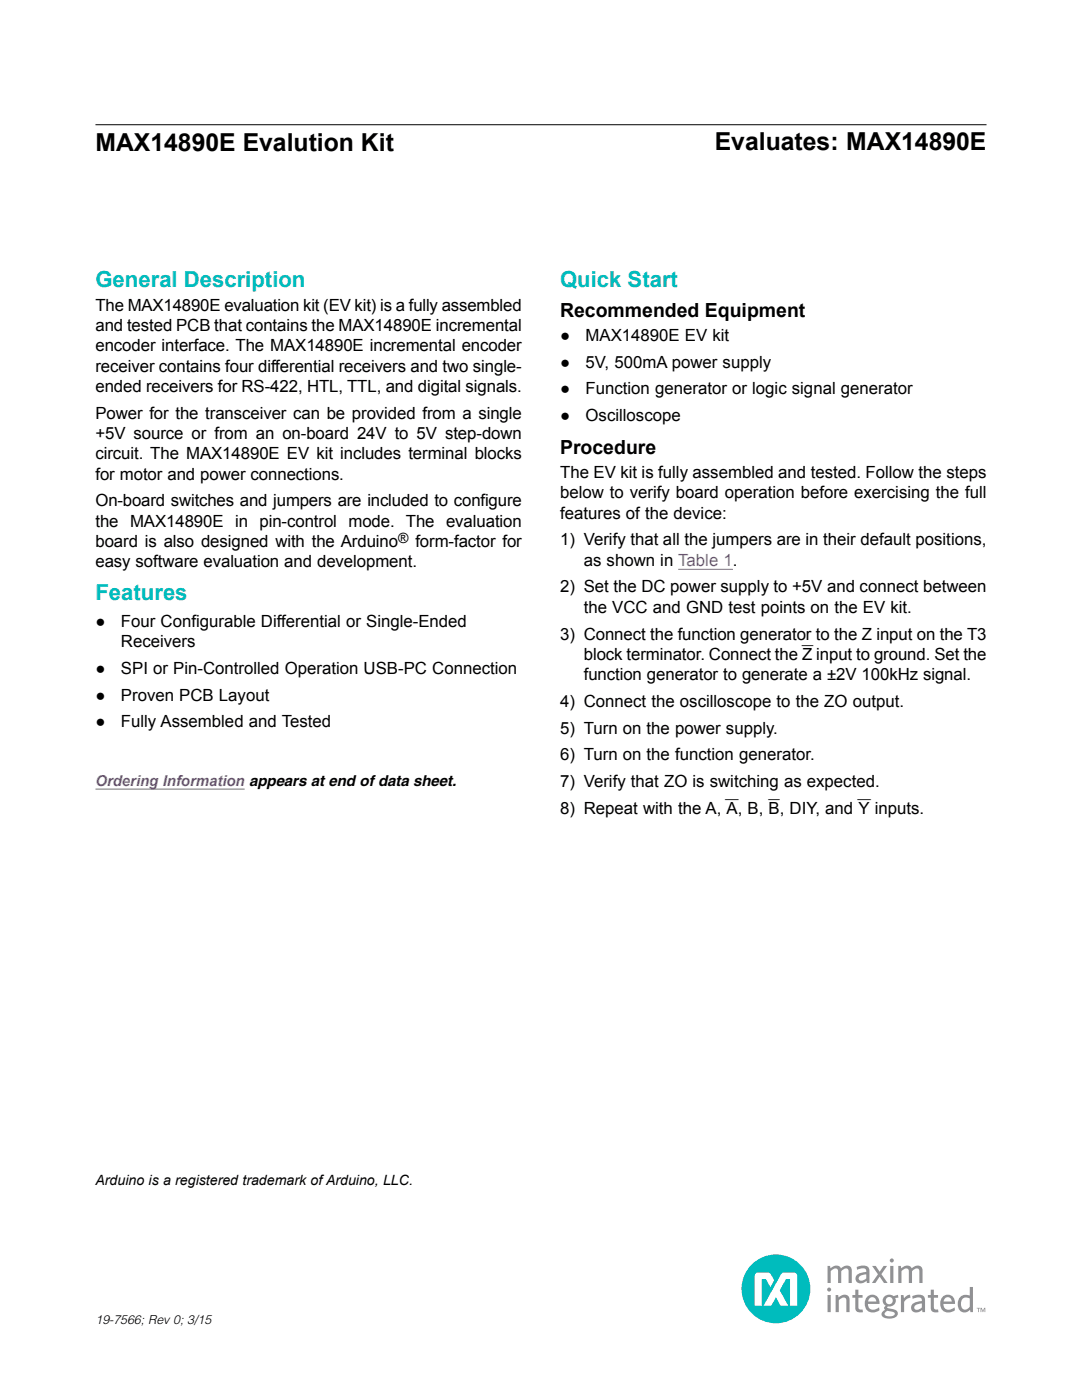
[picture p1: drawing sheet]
<svg xmlns="http://www.w3.org/2000/svg" width="216mm" height="279mm" viewBox="0 0 216 279" stroke-linecap="round" stroke-linejoin="round" font-family="sans-serif">
<defs><g id="words">
<g font-size="4.9">
<text x="142.6" y="30">Evaluates: MAX14890E</text>
<text x="19" y="30.2">MAX14890E Evalution Kit</text>
</g>
<g font-size="4.4" fill="#00bcbd">
<text x="19" y="57.2">General Description</text>
<text x="111.8" y="57.2">Quick Start</text>
<text x="19" y="119.8">Features</text>
</g>
<g font-size="3.9">
<text x="111.8" y="63.2">Recommended Equipment</text>
<text x="111.8" y="90.6">Procedure</text>
</g>
<g font-size="3.4">
<text x="19" y="62">The MAX14890E evaluation kit (EV kit) is a fully assembled</text>
<text x="19" y="66.1">and tested PCB that contains the MAX14890E incremental</text>
<text x="19" y="70.1">encoder interface. The MAX14890E incremental encoder</text>
<text x="111.8" y="68.1">●</text>
<text x="116.8" y="68.1">MAX14890E EV kit</text>
<text x="19" y="74.2">receiver contains four differential receivers and two single-</text>
<text x="111.8" y="73.4">●</text>
<text x="116.8" y="73.4">5V, 500mA power supply</text>
<text x="19" y="78.2">ended receivers for RS-422, HTL, TTL, and digital signals.</text>
<text x="19" y="83.6">Power for the transceiver can be provided from a single</text>
<text x="111.8" y="78.7">●</text>
<text x="116.8" y="78.7">Function generator or logic signal generator</text>
<text x="19" y="87.6">+5V source or from an on-board 24V to 5V step-down</text>
<text x="111.8" y="84">●</text>
<text x="116.8" y="84">Oscilloscope</text>
<text x="19" y="91.7">circuit. The MAX14890E EV kit includes terminal blocks</text>
<text x="19" y="95.7">for motor and power connections.</text>
<text x="111.8" y="95.4">The EV kit is fully assembled and tested. Follow the steps</text>
<text x="19" y="101.1">On-board switches and jumpers are included to configure</text>
<text x="111.8" y="99.5">below to verify board operation before exercising the full</text>
<text x="19" y="105.1">the MAX14890E in pin-control mode. The evaluation</text>
<text x="111.8" y="103.5">features of the device:</text>
<text x="19" y="109.2">board is also designed with the Arduino</text>
<text x="19" y="113.2">easy software evaluation and development.</text>
<text x="82.9" y="109.2">form-factor for</text>
<text x="111.8" y="108.9">1) Verify that all the jumpers are in their default positions,</text>
<text x="116.5" y="112.9">as shown in Table 1.</text>
<text x="111.8" y="118.2">2) Set the DC power supply to +5V and connect between</text>
<text x="19" y="125.1">●</text>
<text x="24.1" y="125.1">Four Configurable Differential or Single-Ended</text>
<text x="116.5" y="122.3">the VCC and GND test points on the EV kit.</text>
<text x="24.1" y="129.2">Receivers</text>
<text x="111.8" y="127.6">3) Connect the function generator to the Z input on the T3</text>
<text x="116.5" y="131.7">block terminator. Connect the Zinput to ground. Set the</text>
<text x="19" y="134.5">●</text>
<text x="24.1" y="134.5">SPI or Pin-Controlled Operation USB-PC Connection</text>
<text x="116.5" y="135.7">function generator to generate a ±2V 100kHz signal.</text>
<text x="19" y="139.8">●</text>
<text x="24.1" y="139.8">Proven PCB Layout</text>
<text x="111.8" y="141.1">4) Connect the oscilloscope to the ZO output.</text>
<text x="19" y="145.2">●</text>
<text x="24.1" y="145.2">Fully Assembled and Tested</text>
<text x="111.8" y="146.4">5) Turn on the power supply.</text>
<text x="111.8" y="151.7">6) Turn on the function generator.</text>
<text x="111.8" y="157">7) Verify that ZO is switching as expected.</text>
<text x="111.8" y="162.4">8) Repeat with the A, A, B, B, DIY, and Yinputs.</text>
</g>
<text font-size="3" fill="#853d9c" x="19" y="156.8">Ordering Information appears at end of data sheet.</text>
<g font-size="2.8">
<text x="79.4" y="108.5">®</text>
<text x="19" y="236.5">Arduino is a registered trademark of Arduino, LLC.</text>
</g>
<text font-size="2.5" x="19" y="264.2">19-7566; Rev 0; 3/15</text>
</g></defs>
<circle cx="154.8" cy="257.2" r="6.9" fill="#00bcbd"/>
<path d="M156 254.1l-3.6 6.5h1.5l.9-1.7 1 1.7h1.5l-1.7-3.1 1.2-2.2h.8v5.3h1.5v-5.9a.7 .7 0 0 0-.7-.7h-1.9zM150.8 254.2l-.2 .5v5.9h1.4v-5.3h.8l.9 1.6 .8-1.4-.7-1.2-.4-.3h-2.1z" fill="#fff"/>
<g fill="#909194">
<path d="M166.7 258.5h.5l.1 .4 .3-.2a1.12 1.12 0 0 1 1.2-.3 1.12 1.12 0 0 1 .7 1v2.5h-.6v-2.4a.59 .59 0 0 0-.4-.5 .59 .59 0 0 0-.6 .1l-.5 .4v2.4h-.7z"/>
<path d="M170.7 257.4h.6v1.1h.8v.5h-.8v2.1l.2 .2h.6l.1 .6h-.3a.95 .95 0 0 1-1.2-.9v-2h-.6v-.5h.6z"/>
<path d="M185.7 257.4h.6v1.1h.9v.5h-.9l.1 2.1 .1 .2h.7l.1 .6h-.4a.95 .95 0 0 1-1.2-.9v-2h-.6v-.5h.6z"/>
<path d="M179.8 258.5h.5l.1 .6a1.51 1.51 0 0 1 1.2-.7l.1 .6a1.56 1.56 0 0 0-1.3 .8v2.1h-.6z"/>
<path d="M165.1 252.6h.5l.1 .5a1.24 1.24 0 0 1 2.1 0l.2-.2a1.1 1.1 0 0 1 1.2-.3 1.1 1.1 0 0 1 .8 1v2.5h-.7v-2.7a.89 .89 0 0 0-1.4 .3v2.4h-.7v-2.7a.89 .89 0 0 0-1.4 .3v2.4h-.7z"/>
<path d="M179.2 252.6h.6v.5a1.24 1.24 0 0 1 2.1 0l.3-.2a1.1 1.1 0 0 1 1.1-.3 1.1 1.1 0 0 1 .8 1v2.5h-.7v-2.7a.89 .89 0 0 0-1.4 .3v2.4h-.7v-2.7a.89 .89 0 0 0-1.4 .3v2.4h-.7z"/>
<path d="M174 252.6h.7l.8 1.2 .8-1.2h.7l-1.1 1.7 1.2 1.8h-.7l-.9-1.3-.8 1.3h-.7l1.2-1.8z"/>
<path d="M165 257.4a.4 .4 0 0 1 .8 0 .4 .4 0 0 1-.8 0zM165.1 258.5h.7v3.4h-.7z"/>
<path d="M173 258.9a1.48 1.48 0 0 1 1.8-.3 1.48 1.48 0 0 1 .7 1.6h-2.3a1.13 1.13 0 0 0 .6 1.1 1.13 1.13 0 0 0 1.3-.2l.3-.2 .1 .6a1.76 1.76 0 0 1-2.2 .2 1.76 1.76 0 0 1-.7-2.1zM173.5 259.1l-.3 .6h1.7a.8 .8 0 0 0-.5-.7 .8 .8 0 0 0-.9 .1z"/>
<path d="M176.4 258.8a1.46 1.46 0 0 1 1.9-.1l.9-.3 .1 .6h-.7a1.2 1.2 0 0 1-.2 1.3 1.2 1.2 0 0 1-1.2 .4l-.1 .3 .9 .2a.98 .98 0 0 1 1.1 1.3 2.26 2.26 0 0 1-3.1 .1 .88 .88 0 0 1 .6-1.2l-.2-.4 .4-.4a1.14 1.14 0 0 1-.4-1.8zM176.8 261.8l-.3 .4a1.31 1.31 0 0 0 2.1 0 1.55 1.55 0 0 0-1.8-.4zM176.7 259.6a.75 .75 0 0 0 1.5 0 .75 .75 0 0 0-1.5 0z"/>
<path d="M182 258.7l1-.3a1.14 1.14 0 0 1 1.6 1.1v2.4h-.5l-.1-.5-.2 .2a1.09 1.09 0 0 1-1.5 .2 1.09 1.09 0 0 1-.3-1.5 3 3 0 0 1 1.9-.7 .65 .65 0 0 0-.2-.6 .65 .65 0 0 0-.7-.1l-.9 .3zM182.6 260.5a.51 .51 0 0 0-.1 .7 .51 .51 0 0 0 .7 .2l.7-.5v-.8z"/>
<path d="M188 258.9a1.48 1.48 0 0 1 1.8-.3 1.48 1.48 0 0 1 .8 1.6h-2.4a1.13 1.13 0 0 0 .7 1.1 1.13 1.13 0 0 0 1.3-.2l.3-.2 .1 .6a1.76 1.76 0 0 1-2.2 .2 1.76 1.76 0 0 1-.7-2.1zM188.6 259.1l-.3 .6h1.6a.8 .8 0 0 0-.4-.7 .8 .8 0 0 0-.9 .1z"/>
<path d="M193.5 256.8h.6v5.1h-.5v-.5a1.38 1.38 0 0 1-1.7 .4 1.38 1.38 0 0 1-.8-1.5 1.65 1.65 0 0 1 2.4-1.7zM192.1 259.2a1.58 1.58 0 0 0 .1 2.1 1.03 1.03 0 0 0 1.3-.5v-1.7l-.8-.2z"/>
<path d="M170.9 252.9l1-.3a1.14 1.14 0 0 1 1.6 1.1v2.4h-.5l-.1-.5-.2 .2a1.09 1.09 0 0 1-1.5 .2 1.09 1.09 0 0 1-.3-1.5 3 3 0 0 1 2-.7 .65 .65 0 0 0-.3-.6 .65 .65 0 0 0-.7-.1l-.9 .3zM171.5 254.7a.51 .51 0 0 0-.1 .7 .51 .51 0 0 0 .7 .2l.8-.5v-.8z"/>
<path d="M177.5 251.6a.45 .45 0 0 1 .9 0 .45 .45 0 0 1-.9 0zM177.6 252.6h.7v3.5h-.7z"/>
<path d="M194.9 261h.7v.1h-.3v.8h-.1v-.8h-.3zM195.7 261h.2l.2 .6 .3-.6h.2v.9h-.1v-.7l-.3 .7-.4-.7v.7h-.1z"/>
</g>
<path d="M19.1 24.9h177.7" fill="none" stroke="#000" stroke-width=".2"/>
<path d="M135.3 113.6h10.9M19 157.5h29.8" fill="none" stroke="#853d9c" stroke-width=".2"/>
<use href="#words"/>
</svg>
